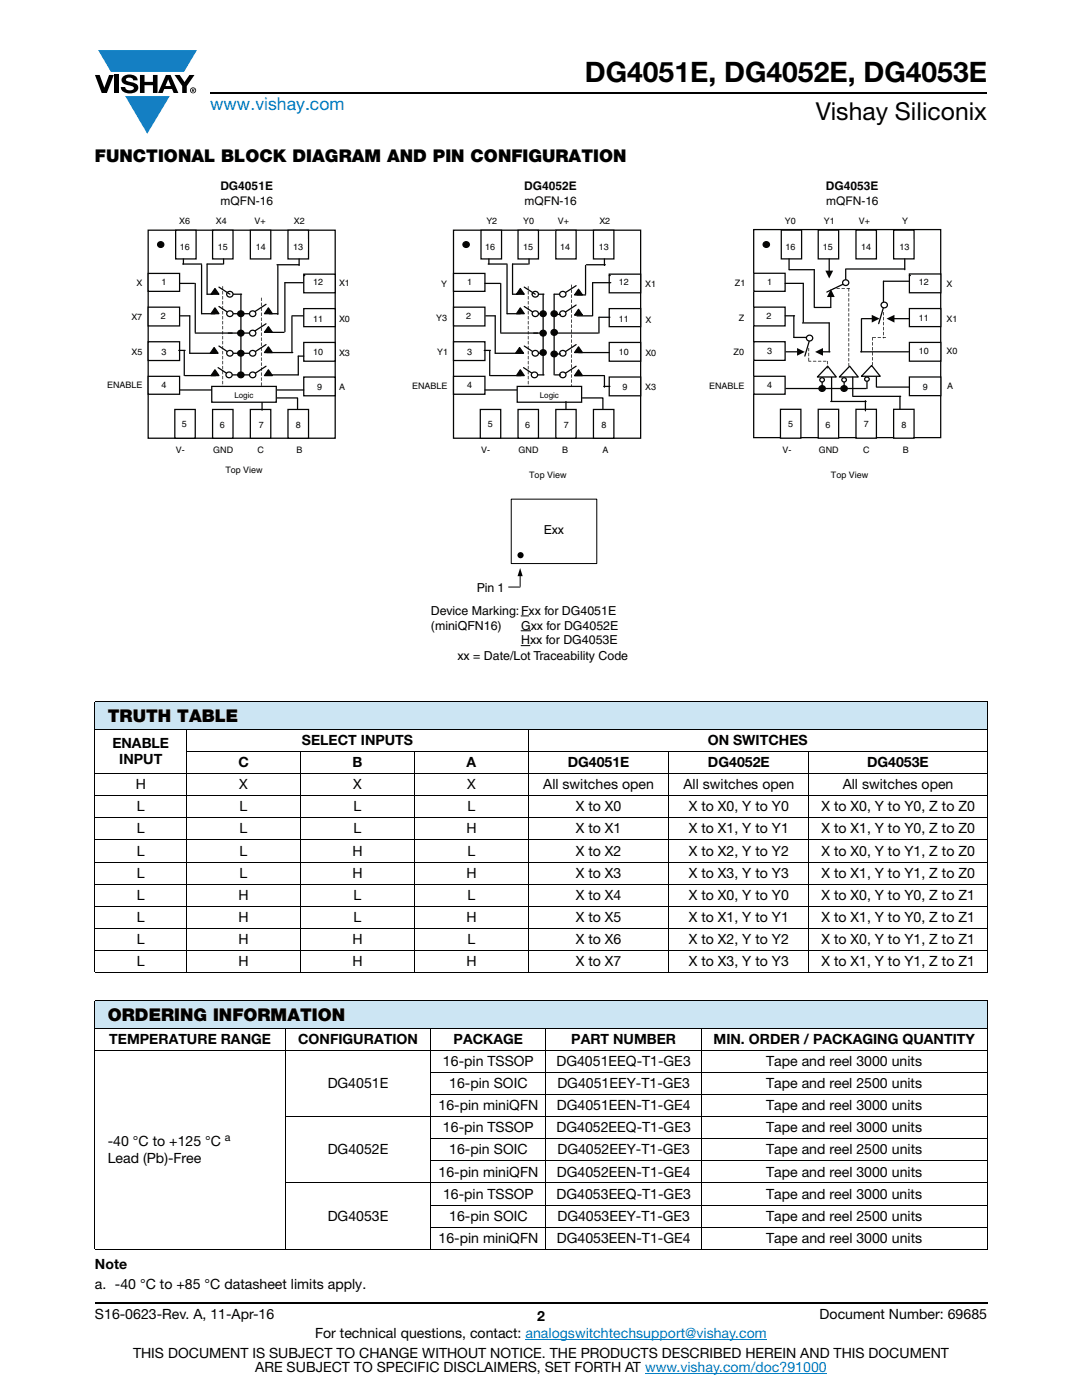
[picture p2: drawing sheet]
<svg xmlns="http://www.w3.org/2000/svg" width="216mm" height="279mm" viewBox="0 0 216 279" stroke-linecap="round" stroke-linejoin="round" font-family="sans-serif">
<defs><g id="words">
<text font-size="5.6" x="116.7" y="16.4">DG4051E, DG4052E, DG4053E</text>
<text font-size="4.9" x="162.8" y="24">Vishay Siliconix</text>
<text font-size="3.5" fill="#007ec4" x="42" y="21.9">www.vishay.com</text>
<g font-size="3.5">
<text x="18.9" y="32.3">FUNCTIONAL BLOCK DIAGRAM AND PIN CONFIGURATION</text>
<text x="21.5" y="144.2">TRUTH TABLE</text>
<text x="21.5" y="203.9">ORDERING INFORMATION</text>
</g>
<g font-size="2.8">
<text x="22.4" y="149.3">ENABLE</text>
<text x="60.2" y="148.7">SELECT INPUTS</text>
<text x="141.2" y="148.7">ON SWITCHES</text>
<text x="23.8" y="152.5">INPUT</text>
<text x="47.6" y="153.1">C</text>
<text x="70.4" y="153.1">B</text>
<text x="93.1" y="153.1">A</text>
<text x="113.3" y="153.1">DG4051E</text>
<text x="141.3" y="153.1">DG4052E</text>
<text x="173" y="153.1">DG4053E</text>
<text x="27.1" y="157.5">H</text>
<text x="27.3" y="161.9">L</text>
<text x="47.7" y="157.5">X</text>
<text x="47.8" y="161.9">L</text>
<text x="70.5" y="157.5">X</text>
<text x="70.5" y="161.9">L</text>
<text x="93.2" y="157.5">X</text>
<text x="93.3" y="161.9">L</text>
<text x="108.4" y="157.5">All switches open</text>
<text x="114.9" y="161.9">X to X0</text>
<text x="136.4" y="157.5">All switches open</text>
<text x="137.4" y="161.9">X to X0, Y to Y0</text>
<text x="163.9" y="161.9">X to X0, Y to Y0, Z to Z0</text>
<text x="168.2" y="157.5">All switches open</text>
<text x="27.3" y="166.3">L</text>
<text x="47.8" y="166.3">L</text>
<text x="70.5" y="166.3">L</text>
<text x="93.1" y="166.3">H</text>
<text x="114.9" y="166.3">X to X1</text>
<text x="137.4" y="166.3">X to X1, Y to Y1</text>
<text x="163.9" y="166.3">X to X1, Y to Y0, Z to Z0</text>
<text x="27.3" y="170.8">L</text>
<text x="47.8" y="170.8">L</text>
<text x="70.3" y="170.8">H</text>
<text x="93.3" y="170.8">L</text>
<text x="114.9" y="170.8">X to X2</text>
<text x="137.4" y="170.8">X to X2, Y to Y2</text>
<text x="163.9" y="170.8">X to X0, Y to Y1, Z to Z0</text>
<text x="27.3" y="175.2">L</text>
<text x="27.3" y="179.6">L</text>
<text x="47.6" y="179.6">H</text>
<text x="47.8" y="175.2">L</text>
<text x="70.3" y="175.2">H</text>
<text x="70.5" y="179.6">L</text>
<text x="93.1" y="175.2">H</text>
<text x="93.3" y="179.6">L</text>
<text x="114.9" y="175.2">X to X3</text>
<text x="114.9" y="179.6">X to X4</text>
<text x="137.4" y="175.2">X to X3, Y to Y3</text>
<text x="137.4" y="179.6">X to X0, Y to Y0</text>
<text x="163.9" y="175.2">X to X1, Y to Y1, Z to Z0</text>
<text x="163.9" y="179.6">X to X0, Y to Y0, Z to Z1</text>
<text x="27.3" y="184">L</text>
<text x="47.6" y="184">H</text>
<text x="70.5" y="184">L</text>
<text x="93.1" y="184">H</text>
<text x="114.9" y="184">X to X5</text>
<text x="137.4" y="184">X to X1, Y to Y1</text>
<text x="163.9" y="184">X to X1, Y to Y0, Z to Z1</text>
<text x="27.3" y="188.4">L</text>
<text x="47.6" y="188.4">H</text>
<text x="70.3" y="188.4">H</text>
<text x="93.3" y="188.4">L</text>
<text x="114.9" y="188.4">X to X6</text>
<text x="137.4" y="188.4">X to X2, Y to Y2</text>
<text x="163.9" y="188.4">X to X0, Y to Y1, Z to Z1</text>
<text x="27.3" y="192.8">L</text>
<text x="47.6" y="192.8">H</text>
<text x="70.3" y="192.8">H</text>
<text x="93.1" y="192.8">H</text>
<text x="114.9" y="192.8">X to X7</text>
<text x="137.4" y="192.8">X to X3, Y to Y3</text>
<text x="163.9" y="192.8">X to X1, Y to Y1, Z to Z1</text>
<text x="21.8" y="208.3">TEMPERATURE RANGE</text>
<text x="59.5" y="208.3">CONFIGURATION</text>
<text x="90.5" y="208.3">PACKAGE</text>
<text x="114" y="208.3">PART NUMBER</text>
<text x="142.4" y="208.3">MIN. ORDER / PACKAGING QUANTITY</text>
<text x="88.4" y="212.8">16-pin TSSOP</text>
<text x="111" y="212.8">DG4051EEQ-T1-GE3</text>
<text x="152.9" y="212.8">Tape and reel 3000 units</text>
<text x="65.4" y="217.2">DG4051E</text>
<text x="87.5" y="221.6">16-pin miniQFN</text>
<text x="89.6" y="217.2">16-pin SOIC</text>
<text x="111.1" y="221.6">DG4051EEN-T1-GE4</text>
<text x="111.2" y="217.2">DG4051EEY-T1-GE3</text>
<text x="152.9" y="221.6">Tape and reel 3000 units</text>
<text x="152.9" y="217.2">Tape and reel 2500 units</text>
<text x="88.4" y="226">16-pin TSSOP</text>
<text x="111" y="226">DG4052EEQ-T1-GE3</text>
<text x="152.9" y="226">Tape and reel 3000 units</text>
<text x="21.5" y="232.2">Lead (Pb)-Free</text>
<text x="21.5" y="228.6">-40 °C to +125 °C</text>
<text x="65.4" y="230.4">DG4052E</text>
<text x="89.6" y="230.4">16-pin SOIC</text>
<text x="111.2" y="230.4">DG4052EEY-T1-GE3</text>
<text x="152.9" y="230.4">Tape and reel 2500 units</text>
<text x="87.5" y="234.8">16-pin miniQFN</text>
<text x="88.4" y="239.2">16-pin TSSOP</text>
<text x="111" y="239.2">DG4053EEQ-T1-GE3</text>
<text x="111.1" y="234.8">DG4052EEN-T1-GE4</text>
<text x="152.9" y="234.8">Tape and reel 3000 units</text>
<text x="152.9" y="239.2">Tape and reel 3000 units</text>
<text x="65.4" y="243.6">DG4053E</text>
<text x="89.6" y="243.6">16-pin SOIC</text>
<text x="111.2" y="243.6">DG4053EEY-T1-GE3</text>
<text x="152.9" y="243.6">Tape and reel 2500 units</text>
<text x="87.5" y="248">16-pin miniQFN</text>
<text x="111.1" y="248">DG4053EEN-T1-GE4</text>
<text x="152.9" y="248">Tape and reel 3000 units</text>
<text x="18.9" y="253.3">Note</text>
<text x="18.9" y="257.2">a. -40 °C to +85 °C datasheet limits apply.</text>
<text x="18.9" y="263.3">S16-0623-Rev. A, 11-Apr-16</text>
<text x="107.2" y="263.6">2</text>
<text x="163.6" y="263.3">Document Number: 69685</text>
<text x="62.9" y="267.1">For technical questions, contact: analogswitchtechsupport@vishay.com</text>
<text x="26.5" y="271">THIS DOCUMENT IS SUBJECT TO CHANGE WITHOUT NOTICE. THE PRODUCTS DESCRIBED HEREIN AND THIS DOCUMENT</text>
<text x="50.9" y="273.8">ARE SUBJECT TO SPECIFIC DISCLAIMERS, SET FORTH AT www.vishay.com/doc?91000</text>
</g>
<g font-size="2.5">
<text x="108.5" y="106.6">Exx</text>
<text x="95.1" y="118.1">Pin 1</text>
<text x="86" y="122.7">Device Marking: Fxx for DG4051E</text>
<text x="86" y="125.6">(miniQFN16)</text>
<text x="104" y="125.6">Gxx for DG4052E</text>
<text x="91.3" y="131.7">xx = Date/Lot Traceability Code</text>
<text x="104" y="128.6">Hxx for DG4053E</text>
</g>
<g font-size="2.4" fill="#050504">
<text x="44" y="38">DG4051E</text>
<text x="44" y="40.9">mQFN-16</text>
<text x="104.6" y="38">DG4052E</text>
<text x="104.6" y="40.9">mQFN-16</text>
<text x="164.8" y="38">DG4053E</text>
<text x="164.8" y="40.9">mQFN-16</text>
</g>
<text font-size="2.1" x="44.9" y="227.8">a</text>
<g font-size="1.8" fill="#050504">
<text x="35.8" y="44.7">X6</text>
<text x="43.1" y="44.7">X4</text>
<text x="50.8" y="44.7">V+</text>
<text x="58.7" y="44.7">X2</text>
<text x="97.1" y="44.7">Y2</text>
<text x="104.4" y="44.7">Y0</text>
<text x="111.3" y="44.7">V+</text>
<text x="119.6" y="44.7">X2</text>
<text x="156.6" y="44.7">Y0</text>
<text x="164.4" y="44.7">Y1</text>
<text x="171.3" y="44.7">V+</text>
<text x="180" y="44.7">Y</text>
<text x="35.9" y="49.9">16</text>
<text x="43.5" y="49.9">15</text>
<text x="51" y="49.9">14</text>
<text x="58.5" y="49.9">13</text>
<text x="96.8" y="49.9">16</text>
<text x="104.4" y="49.9">15</text>
<text x="111.8" y="49.9">14</text>
<text x="119.5" y="49.9">13</text>
<text x="156.7" y="49.9">16</text>
<text x="164.2" y="49.8">15</text>
<text x="171.8" y="49.9">14</text>
<text x="179.5" y="49.9">13</text>
<text x="27.2" y="57">X</text>
<text x="32.2" y="56.8">1</text>
<text x="62.5" y="57">12</text>
<text x="67.7" y="57.1">X1</text>
<text x="88.1" y="57.2">Y</text>
<text x="93.2" y="56.8">1</text>
<text x="123.5" y="57">12</text>
<text x="128.7" y="57.2">X1</text>
<text x="146.6" y="57">Z1</text>
<text x="153.1" y="56.8">1</text>
<text x="183.4" y="57">12</text>
<text x="188.8" y="57.3">X</text>
<text x="26.2" y="63.8">X7</text>
<text x="32.1" y="63.7">2</text>
<text x="62.5" y="64.2">11</text>
<text x="67.6" y="64.3">X0</text>
<text x="87.1" y="64.1">Y3</text>
<text x="93" y="63.7">2</text>
<text x="123.5" y="64.2">11</text>
<text x="128.8" y="64.5">X</text>
<text x="147.4" y="64.1">Z</text>
<text x="152.9" y="63.7">2</text>
<text x="183.4" y="64.2">11</text>
<text x="188.9" y="64.2">X1</text>
<text x="26.2" y="70.8">X5</text>
<text x="32.2" y="70.8">3</text>
<text x="62.5" y="70.8">10</text>
<text x="67.6" y="71">X3</text>
<text x="87.2" y="70.8">Y1</text>
<text x="93.2" y="70.8">3</text>
<text x="123.5" y="70.8">10</text>
<text x="128.8" y="71">X0</text>
<text x="146.4" y="70.8">Z0</text>
<text x="153.1" y="70.7">3</text>
<text x="183.4" y="70.7">10</text>
<text x="188.9" y="70.7">X0</text>
<text x="21.4" y="77.4">ENABLE</text>
<text x="32.2" y="77.4">4</text>
<text x="63.3" y="77.9">9</text>
<text x="67.7" y="77.9">A</text>
<text x="82.2" y="77.6">ENABLE</text>
<text x="93.2" y="77.4">4</text>
<text x="124.2" y="77.9">9</text>
<text x="128.7" y="77.9">X3</text>
<text x="141.5" y="77.6">ENABLE</text>
<text x="153.1" y="77.4">4</text>
<text x="184.2" y="77.9">9</text>
<text x="189" y="77.7">A</text>
<text x="36.3" y="85.2">5</text>
<text x="43.9" y="85.3">6</text>
<text x="50.9" y="85.3">77</text>
<text x="58.9" y="85.5">8</text>
<text x="97.3" y="85.3">5</text>
<text x="104.8" y="85.3">6</text>
<text x="112.5" y="85.3">7</text>
<text x="119.8" y="85.5">8</text>
<text x="157.3" y="85.3">5</text>
<text x="164.7" y="85.3">6</text>
<text x="171.8" y="85.3">77</text>
<text x="179.7" y="85.5">8</text>
<text x="35.1" y="90.4">V-</text>
<text x="42.6" y="90.4">GND</text>
<text x="45" y="94.4">Top View</text>
<text x="51.4" y="90.4">C</text>
<text x="59.1" y="90.4">B</text>
<text x="96" y="90.4">V-</text>
<text x="103.5" y="90.4">GND</text>
<text x="105.6" y="95.4">Top View</text>
<text x="112.2" y="90.4">B</text>
<text x="120.2" y="90.4">A</text>
<text x="156.2" y="90.4">V-</text>
<text x="163.4" y="90.4">GND</text>
<text x="165.8" y="95.4">Top View</text>
<text x="172.2" y="90.3">C</text>
<text x="180.1" y="90.4">B</text>
</g>
<g font-size="1.6" fill="#050504">
<text x="46.8" y="79.3">Logic</text>
<text x="107.7" y="79.3">Logic</text>
</g>
</g></defs>
<g fill="#147fc3">
<path d="M19.6 10h19.7l-2.6 4.3h-1.1h-13.5z"/>
<path d="M25 19.2h8.9l-4.5 7.5z"/>
</g>
<g fill="#000">
<path d="M18.9 15h1l.9 2.5 1-2.5h.9l-1.4 3.6h-1zM22.9 15h.9v3.6h-.9zM24.6 15.3a2.1 2.1 0 0 1 2.8 .3l.1 .4h-.9a.79 .79 0 0 0-.7-.5 .79 .79 0 0 0-.8 .4l.3 .3 1 .2a1.08 1.08 0 0 1 1.2 1 1.08 1.08 0 0 1-1.1 1.2 1.73 1.73 0 0 1-2.4-1.2h.9a.96 .96 0 0 0 .8 .6 .96 .96 0 0 0 .9-.4 1.31 1.31 0 0 0-1.2-.6 1.03 1.03 0 0 1-1.1-.6 1.03 1.03 0 0 1 .2-1.1zM27.9 15h.9v1.3h1.7v-1.3h.9v3.6h-.9v-1.6h-1.7v1.6h-.9zM34.8 15h1.1l.9 1.4 1-1.4h1l-1.5 2.2v1.4h-.9v-1.4z"/>
<path d="M33.6 15.9l.5 1.3h-1.1zM33.1 15l-1.6 3.6h1l.3-.8h1.5l.3 .8h1l-1.6-3.6z"/>
<path d="M38.4 17.8h.2v.2h-.2zM38.3 17.7v.7h.1v-.3l.4 .3-.2-.3 .2-.2-.1-.2z"/>
<path d="M38.1 18a.46 .46 0 0 1 .9 0 .46 .46 0 0 1-.9 0zM37.9 18a.6 .6 0 0 0 1.2 0 .6 .6 0 0 0-1.2 0z"/>
</g>
<path d="M42 18.6h155M18.9 260h178.1" fill="none" stroke="#000" stroke-width=".36"/>
<path d="M104.9 267.3h48.1M128.7 274h36.3" fill="none" stroke="#007ec4" stroke-width=".2"/>
<g fill="#cce5f3">
<path d="M18.9 140.1h178.1v5.5h-178.1z"/>
<path d="M18.9 199.7h178.1v5.5h-178.1z"/>
</g>
<g fill="none" stroke="#000" stroke-width=".2">
<path d="M18.9 140.1h178.1M18.9 145.6h178.1M18.9 154.4h178.1M18.9 158.8h178.1M18.9 140.2v53.8M37.1 150h159.9M37.2 145.5v48.7M60 149.9v44.3M82.7 149.9v44.3M105.5 145.5v48.7M133.4 149.9v44.3M161.4 149.9v44.3"/>
<path d="M197 140.2v53.8M18.9 163.2h178.1M18.9 167.6h178.1M18.9 172h178.1M18.9 176.4h178.1M18.9 180.8h178.1M18.9 185.3h178.1M18.9 189.7h178.1M18.9 194.1h178.1M18.9 199.7h178.1M18.9 199.8v49.4M197 199.8v49.4"/>
<path d="M18.9 205.2h178.1M18.9 209.6h178.1M56.9 205.1v44.3M85.9 214.1h111.1M85.9 218.5h111.1M86 205.1v44.3M108.9 205.1v44.3M140 205.1v44.3M56.9 222.9h140.1M56.9 236.1h140.1M85.9 227.3h111.1M85.9 231.7h111.1"/>
<path d="M18.9 249.3h178.1M85.9 240.5h111.1M85.9 244.9h111.1"/>
</g>
<path d="M21.4 35.9h169.7v99.4h-169.7z" fill="#fff"/>
<path d="M102 99.6h17.1v12.9h-17.1zM104 122.9h1.5zM104 125.9h1.9zM104 128.8h1.8z" fill="none" stroke="#000" stroke-width=".2"/>
<circle cx="103.9" cy="110.8" r=".62" fill="#000"/>
<path d="M101.4 117.2h2.4z" fill="#fff"/>
<path d="M101.4 117.2h2.4" fill="none" stroke="#000" stroke-width=".2"/>
<path d="M29.6 45.9h37.3v41.6h-37.3z" fill="#fff"/>
<path d="M29.6 45.9h37.3v41.6h-37.3z" fill="none" stroke="#050504" stroke-width=".25"/>
<path d="M60.6 54.7h6.3v3.7h-6.3z" fill="#fff"/>
<path d="M60.6 54.7h6.3v3.7h-6.3z" fill="none" stroke="#050504" stroke-width=".25"/>
<path d="M60.6 61.6h6.3v3.6h-6.3z" fill="#fff"/>
<path d="M60.6 61.6h6.3v3.6h-6.3z" fill="none" stroke="#050504" stroke-width=".25"/>
<path d="M60.6 68.3h6.3v3.8h-6.3z" fill="#fff"/>
<path d="M60.6 68.3h6.3v3.8h-6.3z" fill="none" stroke="#050504" stroke-width=".25"/>
<path d="M60.6 75.2h6.3v3.8h-6.3z" fill="#fff"/>
<path d="M60.6 75.2h6.3v3.8h-6.3z" fill="none" stroke="#050504" stroke-width=".25"/>
<path d="M29.6 54.6h6.2v3.5h-6.2z" fill="#fff"/>
<path d="M29.6 54.6h6.2v3.5h-6.2z" fill="none" stroke="#050504" stroke-width=".25"/>
<path d="M29.6 61.3h6.2v3.7h-6.2z" fill="#fff"/>
<path d="M29.6 61.3h6.2v3.7h-6.2z" fill="none" stroke="#050504" stroke-width=".25"/>
<path d="M29.6 68.2h6.2v3.7h-6.2z" fill="#fff"/>
<path d="M29.6 68.2h6.2v3.7h-6.2z" fill="none" stroke="#050504" stroke-width=".25"/>
<path d="M29.6 75.1h6.2v3.6h-6.2z" fill="#fff"/>
<path d="M29.6 75.1h6.2v3.6h-6.2z" fill="none" stroke="#050504" stroke-width=".25"/>
<path d="M31.9 55.3h1.7v1.9h-1.7z" fill="#fff"/>
<path d="M31.9 55.3h1.7v1.9h-1.7z" fill="none" stroke="#fff" stroke-width=".25"/>
<path d="M31.9 69.2h1.7v1.9h-1.7z" fill="#fff"/>
<path d="M31.9 69.2h1.7v1.9h-1.7z" fill="none" stroke="#fff" stroke-width=".25"/>
<path d="M31.9 75.5h1.7v1.9h-1.7z" fill="#fff"/>
<path d="M31.9 75.5h1.7v1.9h-1.7z" fill="none" stroke="#fff" stroke-width=".25"/>
<path d="M50.6 83.4h1.7v1.9h-1.7z" fill="#fff"/>
<path d="M50.6 83.4h1.7v1.9h-1.7z" fill="none" stroke="#fff" stroke-width=".25"/>
<path d="M58.6 83.6h1.7v1.8h-1.7z" fill="#fff"/>
<path d="M58.6 83.6h1.7v1.8h-1.7z" fill="none" stroke="#fff" stroke-width=".25"/>
<path d="M63 76h1.7v1.8h-1.7z" fill="#fff"/>
<path d="M63 76h1.7v1.8h-1.7z" fill="none" stroke="#fff" stroke-width=".25"/>
<path d="M62.2 69.2h3.1v2h-3.1z" fill="#fff"/>
<path d="M62.2 69.2h3.1v2h-3.1z" fill="none" stroke="#fff" stroke-width=".25"/>
<path d="M62.2 62.6h3.1v2h-3.1z" fill="#fff"/>
<path d="M62.2 62.6h3.1v2h-3.1z" fill="none" stroke="#fff" stroke-width=".25"/>
<path d="M62.2 55.4h3.1v2h-3.1z" fill="#fff"/>
<path d="M62.2 55.4h3.1v2h-3.1z" fill="none" stroke="#fff" stroke-width=".25"/>
<path d="M34.9 81.7h4.1v5.8h-4.1z" fill="#fff"/>
<path d="M34.9 81.7h4.1v5.8h-4.1z" fill="none" stroke="#050504" stroke-width=".25"/>
<path d="M36 83.3h1.7v1.9h-1.7z" fill="#fff"/>
<path d="M36 83.3h1.7v1.9h-1.7z" fill="none" stroke="#fff" stroke-width=".25"/>
<path d="M57.5 81.7h4.1v5.8h-4.1z" fill="#fff"/>
<path d="M57.5 81.7h4.1v5.8h-4.1z" fill="none" stroke="#050504" stroke-width=".25"/>
<path d="M58.7 83.4h1.8v1.9h-1.8z" fill="#fff"/>
<path d="M58.7 83.4h1.8v1.9h-1.8z" fill="none" stroke="#fff" stroke-width=".25"/>
<path d="M50 81.7h4v5.8h-4z" fill="#fff"/>
<path d="M50 81.7h4v5.8h-4z" fill="none" stroke="#050504" stroke-width=".25"/>
<path d="M51.1 83.7h1.7v1.9h-1.7z" fill="#fff"/>
<path d="M51.1 83.7h1.7v1.9h-1.7z" fill="none" stroke="#fff" stroke-width=".25"/>
<path d="M42.4 81.7h4.1v5.8h-4.1z" fill="#fff"/>
<path d="M42.4 81.7h4.1v5.8h-4.1z" fill="none" stroke="#050504" stroke-width=".25"/>
<path d="M43.5 83.4h1.7v1.9h-1.7z" fill="#fff"/>
<path d="M43.5 83.4h1.7v1.9h-1.7z" fill="none" stroke="#fff" stroke-width=".25"/>
<path d="M35 45.9h4.1v5.8h-4.1z" fill="#fff"/>
<path d="M35 45.9h4.1v5.8h-4.1z" fill="none" stroke="#050504" stroke-width=".25"/>
<path d="M57.5 45.9h4.1v5.8h-4.1z" fill="#fff"/>
<path d="M57.5 45.9h4.1v5.8h-4.1z" fill="none" stroke="#050504" stroke-width=".25"/>
<path d="M58.1 47.8h3.1v2h-3.1z" fill="#fff"/>
<path d="M58.1 47.8h3.1v2h-3.1z" fill="none" stroke="#fff" stroke-width=".25"/>
<path d="M50 45.9h4v5.8h-4z" fill="#fff"/>
<path d="M50 45.9h4v5.8h-4z" fill="none" stroke="#050504" stroke-width=".25"/>
<path d="M42.4 45.9h4.1v5.8h-4.1z" fill="#fff"/>
<path d="M42.4 45.9h4.1v5.8h-4.1z" fill="none" stroke="#050504" stroke-width=".25"/>
<circle cx="32" cy="48.8" r=".6" fill="#050504"/>
<g fill="none" stroke="#050504" stroke-width=".25">
<path d="M35.8 56.6h3M36.6 51.7v1M44.6 51.7v1M45.2 58.7h3M48.1 58.7v16.1M55.3 52.8h4.4M59.7 51.7v1.3M60.6 55h.1M35.7 69.9h1.2M35.8 77.8h6.6M36 63h1.9M36.8 70.1v4.9"/>
<path d="M39 66.5h7.3M53.1 73.1l-2.7 1.7h-4.7l-2.2-1.4M55.3 79.4h4.1v2.2M58.3 63h2.2"/>
<circle cx="32" cy="48.8" r=".6"/>
</g>
<circle cx="50.4" cy="74.8" r=".61" fill="#fff"/>
<g fill="none" stroke="#050504" stroke-width=".25">
<path d="M56.8 56.4h3.7M36.9 75h6.1M52.3 79.3v2.6M54.8 77.8h5.8M59.5 71.1h1.1"/>
<circle cx="50.4" cy="74.8" r=".61"/>
</g>
<g fill="#050504">
<path d="M44.4 57.1l.1 .1v.6z"/>
<path d="M44.4 58.1h.1l-.1 .7z"/>
<path d="M44.4 59.1h.1l-.1 .7z"/>
<path d="M44.4 60.1h.1l-.1 .7z"/>
<path d="M44.4 61.1h.1l-.1 .7z"/>
<path d="M44.4 62.1h.1l-.1 .7z"/>
<path d="M44.4 63.1h.1l-.1 .7z"/>
<path d="M44.4 64.1v.7z"/>
<path d="M44.4 65.1h.1l-.1 .7z"/>
<path d="M44.4 66.1h.1l-.1 .7z"/>
<path d="M44.4 67v.8z"/>
<path d="M44.4 68v.7z"/>
<path d="M44.4 69.1h.1l-.1 .6z"/>
<path d="M44.4 70v.7z"/>
<path d="M44.4 71v.7z"/>
<path d="M44.4 72.1l.1-.1-.1 .7z"/>
<path d="M44.4 73.1l.1-.1-.1 .7z"/>
<path d="M44.4 74v.7z"/>
<path d="M44.4 75v.7z"/>
<path d="M44.4 76.1l.1-.1-.1 .7z"/>
<path d="M44.4 77h.1l-.1 .5z"/>
<path d="M52.1 59.4l.1 .1v.6z"/>
<path d="M52.1 60.4v.7z"/>
<path d="M52.1 61.4h.1l-.1 .7z"/>
<path d="M52.1 62.4h.1v.7z"/>
<path d="M52.1 63.4l.1 .7z"/>
<path d="M52.1 64.4h.1l-.1 .7z"/>
<path d="M52.1 65.4l.1 .7z"/>
<path d="M52.1 66.4h.1v.7z"/>
<path d="M52.1 67.4h.1v.7z"/>
<path d="M52.1 68.4h.1l-.1 .7z"/>
<path d="M52.1 69.3l.1 .8z"/>
<path d="M52.1 70.4h.1v.7z"/>
<path d="M52.1 71.4h.1v.6z"/>
<path d="M52.1 72.3l.1 .7z"/>
<path d="M52.1 73.3l.1 .7z"/>
<path d="M52.1 74.3l.1 .7z"/>
<path d="M52.1 75.4l.1-.1v.7z"/>
<path d="M52.1 76.3h.1v.7z"/>
</g>
<circle cx="48" cy="62.6" r=".61" fill="#050504"/>
<circle cx="48" cy="62.6" r=".61" fill="none" stroke="#050504" stroke-width=".25"/>
<circle cx="48" cy="66.5" r=".61" fill="#050504"/>
<circle cx="48" cy="66.5" r=".61" fill="none" stroke="#050504" stroke-width=".25"/>
<circle cx="48" cy="70.5" r=".61" fill="#050504"/>
<circle cx="48" cy="70.5" r=".61" fill="none" stroke="#050504" stroke-width=".25"/>
<circle cx="48" cy="74.8" r=".61" fill="#050504"/>
<g fill="none" stroke="#050504" stroke-width=".25">
<path d="M53.7 74.8h5.8"/>
<circle cx="48" cy="74.8" r=".61"/>
</g>
<circle cx="45.8" cy="58.7" r=".61" fill="#fff"/>
<g fill="none" stroke="#050504" stroke-width=".25">
<path d="M43.7 57.3l2.2 1.4M44.4 52.7h-3.1v6h1.1M55.4 53v9.8M56.8 56.4v9.8M37.9 63v7.5h5.1M40.2 62.6h2.7M43.7 61.2l2.2 1.4M43.7 69.1l2.2 1.4M45.5 66.5h4.8M45.7 62.6h4.7M53.1 60.7l-2.7 1.8M53.1 64.6l-2.7 1.7"/>
<path d="M53.1 68.8l-2.7 1.7h-4.7M53.2 70.4h5.2M53.7 62.6h1.7M53.7 66.3h3M58.3 63.2v7.2M59.5 71.1v3.7"/>
<circle cx="45.8" cy="58.7" r=".61"/>
</g>
<circle cx="45.7" cy="74.8" r=".6" fill="#fff"/>
<g fill="none" stroke="#050504" stroke-width=".25">
<path d="M36.5 52.7h3.7M39 56.6v9.7M40.2 52.8v9.8"/>
<circle cx="45.7" cy="74.8" r=".6"/>
</g>
<circle cx="45.8" cy="62.6" r=".61" fill="#fff"/>
<circle cx="45.8" cy="62.6" r=".61" fill="none" stroke="#050504" stroke-width=".25"/>
<circle cx="45.8" cy="70.5" r=".61" fill="#fff"/>
<circle cx="45.8" cy="70.5" r=".61" fill="none" stroke="#050504" stroke-width=".25"/>
<circle cx="50.4" cy="62.6" r=".61" fill="#fff"/>
<circle cx="50.4" cy="62.6" r=".61" fill="none" stroke="#050504" stroke-width=".25"/>
<circle cx="50.4" cy="66.5" r=".61" fill="#fff"/>
<circle cx="50.4" cy="66.5" r=".61" fill="none" stroke="#050504" stroke-width=".25"/>
<circle cx="50.4" cy="70.5" r=".61" fill="#fff"/>
<circle cx="50.4" cy="70.5" r=".61" fill="none" stroke="#050504" stroke-width=".25"/>
<path d="M42.3 77.1h12.8v3.2h-12.8z" fill="#fff"/>
<path d="M42.3 77.1h12.8v3.2h-12.8z" fill="none" stroke="#050504" stroke-width=".25"/>
<path d="M42.9 73.8l.8 1.2h-1.6z" fill="#050504"/>
<path d="M42.9 73.8l.8 1.2h-1.6z" fill="none" stroke="#050504" stroke-width=".25"/>
<path d="M42.7 69.4l.8 1.1h-1.6z" fill="#050504"/>
<path d="M42.7 69.4l.8 1.1h-1.6z" fill="none" stroke="#050504" stroke-width=".25"/>
<path d="M42.9 61.4l.8 1.2h-1.6z" fill="#050504"/>
<path d="M42.9 61.4l.8 1.2h-1.6z" fill="none" stroke="#050504" stroke-width=".25"/>
<path d="M42.9 57.6l.8 1.1h-1.6z" fill="#050504"/>
<path d="M42.9 57.6l.8 1.1h-1.6z" fill="none" stroke="#050504" stroke-width=".25"/>
<path d="M53.6 73.8l.7 1.2h-1.5z" fill="#050504"/>
<path d="M53.6 73.8l.7 1.2h-1.5z" fill="none" stroke="#050504" stroke-width=".25"/>
<path d="M53.6 69.2l.7 1.2h-1.5z" fill="#050504"/>
<path d="M53.6 69.2l.7 1.2h-1.5z" fill="none" stroke="#050504" stroke-width=".25"/>
<path d="M53.6 65.2l.7 1.1h-1.5z" fill="#050504"/>
<path d="M53.6 65.2l.7 1.1h-1.5z" fill="none" stroke="#050504" stroke-width=".25"/>
<path d="M53.6 61.4l.7 1.2h-1.5z" fill="#050504"/>
<path d="M53.6 61.4l.7 1.2h-1.5z" fill="none" stroke="#050504" stroke-width=".25"/>
<path d="M90.5 45.9h37.3v41.6h-37.3z" fill="#fff"/>
<path d="M90.5 45.9h37.3v41.6h-37.3z" fill="none" stroke="#050504" stroke-width=".25"/>
<path d="M121.6 54.7h6.2v3.7h-6.2z" fill="#fff"/>
<path d="M121.6 54.7h6.2v3.7h-6.2z" fill="none" stroke="#050504" stroke-width=".25"/>
<path d="M121.6 61.6h6.2v3.6h-6.2z" fill="#fff"/>
<path d="M121.6 61.6h6.2v3.6h-6.2z" fill="none" stroke="#050504" stroke-width=".25"/>
<path d="M121.6 68.3h6.2v3.8h-6.2z" fill="#fff"/>
<path d="M121.6 68.3h6.2v3.8h-6.2z" fill="none" stroke="#050504" stroke-width=".25"/>
<path d="M121.6 75.2h6.2v3.8h-6.2z" fill="#fff"/>
<path d="M121.6 75.2h6.2v3.8h-6.2z" fill="none" stroke="#050504" stroke-width=".25"/>
<path d="M90.5 54.6h6.3v3.5h-6.3z" fill="#fff"/>
<path d="M90.5 54.6h6.3v3.5h-6.3z" fill="none" stroke="#050504" stroke-width=".25"/>
<path d="M90.5 61.3h6.3v3.7h-6.3z" fill="#fff"/>
<path d="M90.5 61.3h6.3v3.7h-6.3z" fill="none" stroke="#050504" stroke-width=".25"/>
<path d="M90.5 68.2h6.3v3.7h-6.3z" fill="#fff"/>
<path d="M90.5 68.2h6.3v3.7h-6.3z" fill="none" stroke="#050504" stroke-width=".25"/>
<path d="M90.5 75.1h6.3v3.6h-6.3z" fill="#fff"/>
<path d="M90.5 75.1h6.3v3.6h-6.3z" fill="none" stroke="#050504" stroke-width=".25"/>
<path d="M92.9 55.3h1.7v1.9h-1.7z" fill="#fff"/>
<path d="M92.9 55.3h1.7v1.9h-1.7z" fill="none" stroke="#fff" stroke-width=".25"/>
<path d="M92.7 62.2h1.7v1.8h-1.7z" fill="#fff"/>
<path d="M92.7 62.2h1.7v1.8h-1.7z" fill="none" stroke="#fff" stroke-width=".25"/>
<path d="M92.9 69.2h1.7v1.9h-1.7z" fill="#fff"/>
<path d="M92.9 69.2h1.7v1.9h-1.7z" fill="none" stroke="#fff" stroke-width=".25"/>
<path d="M92.9 75.5h1.7v1.9h-1.7z" fill="#fff"/>
<path d="M92.9 75.5h1.7v1.9h-1.7z" fill="none" stroke="#fff" stroke-width=".25"/>
<path d="M119.5 83.6h1.8v1.8h-1.8z" fill="#fff"/>
<path d="M119.5 83.6h1.8v1.8h-1.8z" fill="none" stroke="#fff" stroke-width=".25"/>
<path d="M123.1 69.2h3.2v2h-3.2z" fill="#fff"/>
<path d="M123.1 69.2h3.2v2h-3.2z" fill="none" stroke="#fff" stroke-width=".25"/>
<path d="M123.1 62.6h3.2v2h-3.2z" fill="#fff"/>
<path d="M123.1 62.6h3.2v2h-3.2z" fill="none" stroke="#fff" stroke-width=".25"/>
<path d="M123.1 55.4h3.2v2h-3.2z" fill="#fff"/>
<path d="M123.1 55.4h3.2v2h-3.2z" fill="none" stroke="#fff" stroke-width=".25"/>
<path d="M95.8 81.7h4.1v5.8h-4.1z" fill="#fff"/>
<path d="M95.8 81.7h4.1v5.8h-4.1z" fill="none" stroke="#050504" stroke-width=".25"/>
<path d="M96.9 83.3h1.7v1.9h-1.7z" fill="#fff"/>
<path d="M96.9 83.3h1.7v1.9h-1.7z" fill="none" stroke="#fff" stroke-width=".25"/>
<path d="M118.4 81.7h4.1v5.8h-4.1z" fill="#fff"/>
<path d="M118.4 81.7h4.1v5.8h-4.1z" fill="none" stroke="#050504" stroke-width=".25"/>
<path d="M110.9 81.7h4.1v5.8h-4.1z" fill="#fff"/>
<path d="M110.9 81.7h4.1v5.8h-4.1z" fill="none" stroke="#050504" stroke-width=".25"/>
<path d="M103.4 81.7h4v5.8h-4z" fill="#fff"/>
<path d="M103.4 81.7h4v5.8h-4z" fill="none" stroke="#050504" stroke-width=".25"/>
<path d="M104.5 83.4h1.7v1.9h-1.7z" fill="#fff"/>
<path d="M104.5 83.4h1.7v1.9h-1.7z" fill="none" stroke="#fff" stroke-width=".25"/>
<path d="M96 45.9h4.1v5.8h-4.1z" fill="#fff"/>
<path d="M96 45.9h4.1v5.8h-4.1z" fill="none" stroke="#050504" stroke-width=".25"/>
<path d="M118.4 45.9h4.1v5.8h-4.1z" fill="#fff"/>
<path d="M118.4 45.9h4.1v5.8h-4.1z" fill="none" stroke="#050504" stroke-width=".25"/>
<path d="M110.9 45.9h4.1v5.8h-4.1z" fill="#fff"/>
<path d="M110.9 45.9h4.1v5.8h-4.1z" fill="none" stroke="#050504" stroke-width=".25"/>
<path d="M103.4 45.9h4v5.8h-4z" fill="#fff"/>
<path d="M103.4 45.9h4v5.8h-4z" fill="none" stroke="#050504" stroke-width=".25"/>
<path d="M111.4 47.8h3.1v2h-3.1z" fill="#fff"/>
<path d="M111.4 47.8h3.1v2h-3.1z" fill="none" stroke="#fff" stroke-width=".25"/>
<circle cx="93" cy="48.8" r=".61" fill="#050504"/>
<g fill="none" stroke="#050504" stroke-width=".25">
<path d="M96.8 56.6h3M97.6 51.7v1M105.6 51.7v1M106.2 58.7h2.3M108.4 58.7v16.1M117 52.8h3.8M120.6 51.7v1.3M121.6 55h.1M96.6 69.9h1.3M96.8 77.8h6.6M96.9 63h1.9M97.7 70.1v4.9"/>
<path d="M99.9 66.5h7.4M104.5 73.4l2.2 1.4h1.8M115 73.1l-2.7 1.7M116.2 79.4h4.1v2.2M119.5 63.3h2.2"/>
<circle cx="93" cy="48.8" r=".61"/>
</g>
<circle cx="112.3" cy="74.8" r=".61" fill="#fff"/>
<g fill="none" stroke="#050504" stroke-width=".25">
<path d="M110.6 58.7h1.1M118.3 56.4h3.6M97.9 75h6.1M110.4 66.5h8.9M120.5 77.1h1.2"/>
<circle cx="112.3" cy="74.8" r=".61"/>
</g>
<g fill="#050504">
<path d="M105.3 57.1l.2 .1-.1 .6z"/>
<path d="M105.3 58.1h.2l-.1 .7z"/>
<path d="M105.3 59.1h.2l-.1 .7z"/>
<path d="M105.3 60.1h.2l-.1 .7z"/>
<path d="M105.3 61.1h.2l-.1 .7z"/>
<path d="M105.3 62.1h.2l-.1 .7z"/>
<path d="M105.3 63.1h.2l-.1 .7z"/>
<path d="M105.3 64.1h.2l-.1 .7z"/>
<path d="M105.3 65.1h.2l-.1 .7z"/>
<path d="M105.3 66.1h.2l-.1 .7z"/>
<path d="M105.3 67.1h.2l-.1 .7z"/>
<path d="M105.3 68.1h.2l-.1 .6z"/>
<path d="M105.3 69.1h.2l-.1 .6z"/>
<path d="M105.3 70.1h.2l-.1 .6z"/>
<path d="M105.3 71.1l.2-.1-.1 .7z"/>
<path d="M105.3 72.1l.2-.1-.1 .7z"/>
<path d="M105.3 73.1l.2-.1-.1 .7z"/>
<path d="M105.3 74.1l.2-.1-.1 .7z"/>
<path d="M105.3 75.1l.2-.1-.1 .7z"/>
<path d="M105.3 76.1l.2-.1-.1 .7z"/>
<path d="M105.3 77h.2l-.1 .5z"/>
<path d="M114 56.8h.1v.7z"/>
<path d="M114 57.8h.1l-.1 .7z"/>
<path d="M114 58.8h.1l-.1 .7z"/>
<path d="M114 59.8h.1l-.1 .7z"/>
<path d="M114 60.8h.1l-.1 .7z"/>
<path d="M114 61.8h.1l-.1 .7z"/>
<path d="M114 62.8h.1l-.1 .7z"/>
<path d="M114 63.8h.1l-.1 .7z"/>
<path d="M114 64.8h.1l-.1 .7z"/>
<path d="M114 65.8h.1l-.1 .6z"/>
<path d="M114 66.8h.1l-.1 .6z"/>
<path d="M114 67.8h.1l-.1 .6z"/>
<path d="M114 68.8l.1-.1-.1 .7z"/>
<path d="M114 69.8l.1-.1-.1 .7z"/>
<path d="M114 70.7h.1l-.1 .7z"/>
<path d="M114 71.7h.1l-.1 .7z"/>
<path d="M114 72.8l.1-.1-.1 .7z"/>
<path d="M114 73.7h.1l-.1 .7z"/>
<path d="M114 74.7h.1l-.1 .7z"/>
<path d="M114 75.7h.1l-.1 .7z"/>
<path d="M114 76.7h.1l-.1 .6z"/>
</g>
<circle cx="108.4" cy="62.6" r=".6" fill="#050504"/>
<circle cx="108.4" cy="62.6" r=".6" fill="none" stroke="#050504" stroke-width=".25"/>
<circle cx="108.4" cy="66.5" r=".61" fill="#050504"/>
<circle cx="108.4" cy="66.5" r=".61" fill="none" stroke="#050504" stroke-width=".25"/>
<circle cx="108.4" cy="70.4" r=".6" fill="#050504"/>
<circle cx="108.4" cy="70.4" r=".6" fill="none" stroke="#050504" stroke-width=".25"/>
<circle cx="110.6" cy="66.4" r=".61" fill="#050504"/>
<g fill="none" stroke="#050504" stroke-width=".25">
<path d="M114.6 75h5.9"/>
<circle cx="110.6" cy="66.4" r=".61"/>
</g>
<circle cx="106.8" cy="58.7" r=".61" fill="#fff"/>
<g fill="none" stroke="#050504" stroke-width=".25">
<path d="M104.6 57.3l2.2 1.4M105.4 52.7h-3.1v6h1.1M115 57l-2.7 1.7M115.1 58.9h1.7M116.8 53v5.7M118.2 56.4v6.6M98.8 63v7.5h5.2M101.2 62.6h2.6M104.6 61.2l2.2 1.4M104.6 69.1l2.2 1.4M106.5 66.5h2.2M106.7 62.6h1.8"/>
<path d="M106.7 70.5h2.2M115 60.9l-2.7 1.7M115 68.8l-2.7 1.7M115.1 63h3M115.4 70.4h6.2M119.5 63.3v3.2M120.6 75v2.3"/>
<circle cx="106.8" cy="58.7" r=".61"/>
</g>
<circle cx="106.6" cy="74.8" r=".61" fill="#fff"/>
<g fill="none" stroke="#050504" stroke-width=".25">
<path d="M97.4 52.7h3.8M99.9 56.6v9.7M101.2 52.8v9.8"/>
<circle cx="106.6" cy="74.8" r=".61"/>
</g>
<circle cx="106.8" cy="62.6" r=".61" fill="#fff"/>
<circle cx="106.8" cy="62.6" r=".61" fill="none" stroke="#050504" stroke-width=".25"/>
<circle cx="106.8" cy="70.5" r=".61" fill="#fff"/>
<circle cx="106.8" cy="70.5" r=".61" fill="none" stroke="#050504" stroke-width=".25"/>
<circle cx="112.3" cy="58.7" r=".61" fill="#fff"/>
<circle cx="112.3" cy="58.7" r=".61" fill="none" stroke="#050504" stroke-width=".25"/>
<circle cx="112.3" cy="62.6" r=".61" fill="#fff"/>
<circle cx="112.3" cy="62.6" r=".61" fill="none" stroke="#050504" stroke-width=".25"/>
<circle cx="112.3" cy="70.5" r=".61" fill="#fff"/>
<circle cx="112.3" cy="70.5" r=".61" fill="none" stroke="#050504" stroke-width=".25"/>
<path d="M103.2 77.1h12.9v3.2h-12.9z" fill="#fff"/>
<path d="M103.2 77.1h12.9v3.2h-12.9z" fill="none" stroke="#050504" stroke-width=".25"/>
<path d="M103.8 73.8l.8 1.2h-1.5z" fill="#050504"/>
<path d="M103.8 73.8l.8 1.2h-1.5z" fill="none" stroke="#050504" stroke-width=".25"/>
<path d="M103.7 69.4l.8 1.1h-1.6z" fill="#050504"/>
<path d="M103.7 69.4l.8 1.1h-1.6z" fill="none" stroke="#050504" stroke-width=".25"/>
<path d="M103.8 61.4l.8 1.2h-1.5z" fill="#050504"/>
<path d="M103.8 61.4l.8 1.2h-1.5z" fill="none" stroke="#050504" stroke-width=".25"/>
<path d="M103.8 57.6l.8 1.1h-1.5z" fill="#050504"/>
<path d="M103.8 57.6l.8 1.1h-1.5z" fill="none" stroke="#050504" stroke-width=".25"/>
<path d="M115.4 73.8l.8 1.2h-1.6z" fill="#050504"/>
<path d="M115.4 73.8l.8 1.2h-1.6z" fill="none" stroke="#050504" stroke-width=".25"/>
<path d="M115.4 69.2l.8 1.2h-1.6z" fill="#050504"/>
<path d="M115.4 69.2l.8 1.2h-1.6z" fill="none" stroke="#050504" stroke-width=".25"/>
<path d="M115.4 61.7l.8 1.2h-1.6z" fill="#050504"/>
<path d="M115.4 61.7l.8 1.2h-1.6z" fill="none" stroke="#050504" stroke-width=".25"/>
<path d="M115.4 57.7l.8 1.2h-1.6z" fill="#050504"/>
<path d="M115.4 57.7l.8 1.2h-1.6z" fill="none" stroke="#050504" stroke-width=".25"/>
<path d="M103.8 48h3.2v2h-3.2z" fill="#fff"/>
<path d="M103.8 48h3.2v2h-3.2z" fill="none" stroke="#fff" stroke-width=".25"/>
<path d="M110.6 58.7v16.1M110.7 62.7h1.1M110.7 70.6h1.1M110.7 74.8h1.1" fill="none" stroke="#050504" stroke-width=".25"/>
<path d="M112 83.1h1.7v1.9h-1.7z" fill="#fff"/>
<path d="M112 83.1h1.7v1.9h-1.7z" fill="none" stroke="#fff" stroke-width=".25"/>
<circle cx="110.6" cy="62.6" r=".61" fill="#050504"/>
<circle cx="110.6" cy="62.6" r=".61" fill="none" stroke="#050504" stroke-width=".25"/>
<circle cx="110.6" cy="70.7" r=".61" fill="#050504"/>
<g fill="none" stroke="#050504" stroke-width=".25">
<path d="M112.9 80.1v1.6"/>
<circle cx="110.6" cy="70.7" r=".61"/>
</g>
<path d="M150.4 45.8h37.3v41.5h-37.3z" fill="#fff"/>
<path d="M150.4 45.8h37.3v41.5h-37.3z" fill="none" stroke="#050504" stroke-width=".25"/>
<path d="M181.5 54.7h6.2v3.7h-6.2z" fill="#fff"/>
<path d="M181.5 54.7h6.2v3.7h-6.2z" fill="none" stroke="#050504" stroke-width=".25"/>
<path d="M181.5 61.6h6.2v3.6h-6.2z" fill="#fff"/>
<path d="M181.5 61.6h6.2v3.6h-6.2z" fill="none" stroke="#050504" stroke-width=".25"/>
<path d="M181.5 68.3h6.2v3.8h-6.2z" fill="#fff"/>
<path d="M181.5 68.3h6.2v3.8h-6.2z" fill="none" stroke="#050504" stroke-width=".25"/>
<path d="M181.5 75.2h6.2v3.8h-6.2z" fill="#fff"/>
<path d="M181.5 75.2h6.2v3.8h-6.2z" fill="none" stroke="#050504" stroke-width=".25"/>
<path d="M150.4 54.5h6.3v3.6h-6.3z" fill="#fff"/>
<path d="M150.4 54.5h6.3v3.6h-6.3z" fill="none" stroke="#050504" stroke-width=".25"/>
<path d="M150.4 61.3h6.3v3.7h-6.3z" fill="#fff"/>
<path d="M150.4 61.3h6.3v3.7h-6.3z" fill="none" stroke="#050504" stroke-width=".25"/>
<path d="M150.4 68.2h6.3v3.7h-6.3z" fill="#fff"/>
<path d="M150.4 68.2h6.3v3.7h-6.3z" fill="none" stroke="#050504" stroke-width=".25"/>
<path d="M150.4 75.1h6.3v3.6h-6.3z" fill="#fff"/>
<path d="M150.4 75.1h6.3v3.6h-6.3z" fill="none" stroke="#050504" stroke-width=".25"/>
<path d="M152.7 55.3h1.8v1.8h-1.8z" fill="#fff"/>
<path d="M152.7 55.3h1.8v1.8h-1.8z" fill="none" stroke="#fff" stroke-width=".25"/>
<path d="M152.7 69.2h1.8v1.9h-1.8z" fill="#fff"/>
<path d="M152.7 69.2h1.8v1.9h-1.8z" fill="none" stroke="#fff" stroke-width=".25"/>
<path d="M152.7 75.5h1.8v1.9h-1.8z" fill="#fff"/>
<path d="M152.7 75.5h1.8v1.9h-1.8z" fill="none" stroke="#fff" stroke-width=".25"/>
<path d="M171.4 83.4h1.7v1.9h-1.7z" fill="#fff"/>
<path d="M171.4 83.4h1.7v1.9h-1.7z" fill="none" stroke="#fff" stroke-width=".25"/>
<path d="M179.4 83.6h1.8v1.8h-1.8z" fill="#fff"/>
<path d="M179.4 83.6h1.8v1.8h-1.8z" fill="none" stroke="#fff" stroke-width=".25"/>
<path d="M183 55.4h3.2v2h-3.2z" fill="#fff"/>
<path d="M183 55.4h3.2v2h-3.2z" fill="none" stroke="#fff" stroke-width=".25"/>
<path d="M155.7 81.7h4.1v5.7h-4.1z" fill="#fff"/>
<path d="M155.7 81.7h4.1v5.7h-4.1z" fill="none" stroke="#050504" stroke-width=".25"/>
<path d="M178.3 81.7h4.1v5.7h-4.1z" fill="#fff"/>
<path d="M178.3 81.7h4.1v5.7h-4.1z" fill="none" stroke="#050504" stroke-width=".25"/>
<path d="M170.8 81.7h4.1v5.7h-4.1z" fill="#fff"/>
<path d="M170.8 81.7h4.1v5.7h-4.1z" fill="none" stroke="#050504" stroke-width=".25"/>
<path d="M163.3 81.7h4v5.7h-4z" fill="#fff"/>
<path d="M163.3 81.7h4v5.7h-4z" fill="none" stroke="#050504" stroke-width=".25"/>
<path d="M155.9 45.9h4.1v5.8h-4.1z" fill="#fff"/>
<path d="M155.9 45.9h4.1v5.8h-4.1z" fill="none" stroke="#050504" stroke-width=".25"/>
<path d="M178.3 45.9h4.1v5.8h-4.1z" fill="#fff"/>
<path d="M178.3 45.9h4.1v5.8h-4.1z" fill="none" stroke="#050504" stroke-width=".25"/>
<path d="M178.9 47.8h3.2v2h-3.2z" fill="#fff"/>
<path d="M178.9 47.8h3.2v2h-3.2z" fill="none" stroke="#fff" stroke-width=".25"/>
<path d="M170.8 45.9h4.1v5.8h-4.1z" fill="#fff"/>
<path d="M170.8 45.9h4.1v5.8h-4.1z" fill="none" stroke="#050504" stroke-width=".25"/>
<path d="M163.3 45.9h4v5.8h-4z" fill="#fff"/>
<path d="M163.3 45.9h4v5.8h-4z" fill="none" stroke="#050504" stroke-width=".25"/>
<circle cx="152.9" cy="48.8" r=".61" fill="#050504"/>
<g fill="none" stroke="#050504" stroke-width=".25">
<path d="M156.7 56.6h3.6v7.7M157.4 51.7v2.1M157.5 53.8h5M168.6 56.6l-3.6 1.7M168.8 53.7v2.4M168.9 53.7h11.6M180.5 51.7v2.1M156.7 63h1.8M156.8 77.5h16M158.4 67.3h3.5M160.1 64.4h5.4v5.8M178.4 63.6h3.1"/>
<circle cx="152.9" cy="48.8" r=".61"/>
</g>
<path d="M176.9 63.6l1.6-.8v1.6z" fill="#050504"/>
<path d="M176.3 56.1h5.2M172 63.6h2" fill="none" stroke="#050504" stroke-width=".25"/>
<path d="M173.9 62.8l1.6 .8-1.6 .8z" fill="#050504"/>
<path d="M176.3 56.1v4.3M181.5 55h.1M164.1 75.4v2.1M165.9 75.2v4.9M171.7 70.2h9.6M171.9 63.6v6.6M174.9 75.2v2.1M175 77.3h6.5M176.4 60.9l-1.1 3.7M179.6 79.1v2.6" fill="none" stroke="#050504" stroke-width=".25"/>
<path d="M165.1 73.1l1.8 2.1h-3.8z" fill="#fff"/>
<path d="M162.5 61.4h3.3M165.1 73.1l1.8 2.1h-3.8zM170.2 79.1h9.5" fill="none" stroke="#050504" stroke-width=".25"/>
<g fill="#050504">
<path d="M169.3 57.5l.1 .1v.6z"/>
<path d="M169.3 58.5h.1v.7z"/>
<path d="M169.3 59.5h.1v.7z"/>
<path d="M169.3 60.5h.1v.7z"/>
<path d="M169.3 61.5h.1v.7z"/>
<path d="M169.3 62.5h.1v.7z"/>
<path d="M169.3 63.5h.1v.7z"/>
<path d="M169.3 64.5h.1v.7z"/>
<path d="M169.3 65.5h.1v.7z"/>
<path d="M169.3 66.5h.1v.7z"/>
<path d="M169.3 67.5h.1v.7z"/>
<path d="M169.3 68.5h.1v.7z"/>
<path d="M169.3 69.5h.1v.7z"/>
<path d="M169.3 70.5h.1v.7z"/>
<path d="M169.3 71.5h.1v.7z"/>
<path d="M169.3 72.5h.1v.7z"/>
<path d="M164.2 72.1h.7z"/>
<path d="M163.2 72.1h.7z"/>
<path d="M162.2 72l.7 .1-.6 .1z"/>
<path d="M161.3 72.1h.6z"/>
<path d="M161.3 69.5h.2l-.1 .6z"/>
<path d="M161.4 70.4v.7z"/>
<path d="M161.3 71.4h.2l-.1 .7z"/>
<path d="M176.1 67.3h.7z"/>
<path d="M175.1 67.3h.7z"/>
<path d="M174.1 67.3h.7z"/>
</g>
<path d="M142.5 75.7h7.3v2.4h-7.3z" fill="#fff"/>
<path d="M142.5 75.7h7.3v2.4h-7.3z" fill="none" stroke="#fff" stroke-width=".25"/>
<circle cx="176.4" cy="60.9" r=".61" fill="#fff"/>
<g fill="none" stroke="#050504" stroke-width=".25">
<path d="M165.5 51.7v2.4"/>
<circle cx="176.4" cy="60.9" r=".61"/>
</g>
<path d="M164.7 54h1.5l-.7 1.6z" fill="#050504"/>
<path d="M165.8 59.2v2.1" fill="none" stroke="#050504" stroke-width=".25"/>
<path d="M165.8 57.7l.8 1.6h-1.6z" fill="#050504"/>
<circle cx="168.7" cy="56.4" r=".6" fill="#fff"/>
<g fill="none" stroke="#050504" stroke-width=".25">
<path d="M162.5 53.8v7.5M156.8 70.2h2.3"/>
<circle cx="168.7" cy="56.4" r=".6"/>
</g>
<path d="M159 69.5l1.6 .7-1.6 .8z" fill="#050504"/>
<path d="M164.1 70.2h1.5" fill="none" stroke="#050504" stroke-width=".25"/>
<path d="M162.6 70.2l1.6-.7v1.5z" fill="#050504"/>
<path d="M161.7 67.3l-1.1 3.8" fill="none" stroke="#050504" stroke-width=".25"/>
<circle cx="161.5" cy="67.5" r=".61" fill="#fff"/>
<g fill="none" stroke="#050504" stroke-width=".25">
<path d="M158.4 63v4.3"/>
<circle cx="161.5" cy="67.5" r=".61"/>
</g>
<path d="M169.5 73.1l1.8 2.1h-3.8z" fill="#fff"/>
<path d="M169.5 73.1l1.8 2.1h-3.8z" fill="none" stroke="#050504" stroke-width=".25"/>
<path d="M173.9 72.9l1.7 2.2h-3.7z" fill="#fff"/>
<path d="M173.9 72.9l1.7 2.2h-3.7z" fill="none" stroke="#050504" stroke-width=".25"/>
<circle cx="164" cy="75.8" r=".45" fill="#fff"/>
<g fill="none" stroke="#050504" stroke-width=".25">
<path d="M168.4 75.4v2.1M173 75.4v2.1"/>
<circle cx="164" cy="75.8" r=".45"/>
</g>
<circle cx="168.4" cy="75.8" r=".45" fill="#fff"/>
<circle cx="168.4" cy="75.8" r=".45" fill="none" stroke="#050504" stroke-width=".25"/>
<circle cx="173" cy="75.7" r=".45" fill="#fff"/>
<g fill="none" stroke="#050504" stroke-width=".25">
<path d="M170.2 75.2v3.8M172.7 80v2M165.8 80.1h7"/>
<circle cx="173" cy="75.7" r=".45"/>
</g>
<g fill="#050504">
<path d="M174 67.3h.2l-.1 .7z"/>
<path d="M174 68.3h.2l-.1 .7z"/>
<path d="M174.1 69.3v.7z"/>
<path d="M174.1 70.3v.7z"/>
<path d="M174 71.3h.2l-.1 .7z"/>
<path d="M174.1 72.2v.8z"/>
<path d="M165.1 72.1h.1v.6z"/>
<path d="M165.1 73h.1l-.1 .6z"/>
<path d="M176.2 62.3h.2l-.1 .7z"/>
<path d="M176.2 63.3h.2l-.1 .7z"/>
<path d="M176.2 64.3h.2l-.1 .6z"/>
<path d="M176.2 65.3h.2l-.1 .6z"/>
<path d="M176.2 66.3l.2-.1-.1 .7z"/>
<path d="M176.2 67.3l.2-.1-.1 .4z"/>
<path d="M168.9 57.6h.7z"/>
<path d="M167.9 57.5l.7 .1z"/>
<path d="M166.9 57.5l.7 .1z"/>
<path d="M166.2 57.6h.4z"/>
</g>
<circle cx="164" cy="77.6" r=".61" fill="#050504"/>
<circle cx="164" cy="77.6" r=".61" fill="none" stroke="#050504" stroke-width=".25"/>
<circle cx="168.4" cy="77.6" r=".61" fill="#050504"/>
<circle cx="168.4" cy="77.6" r=".61" fill="none" stroke="#050504" stroke-width=".25"/>
<path d="M103.8 114.7v2.4z" fill="#fff"/>
<path d="M103.8 114.7v2.4" fill="none" stroke="#000" stroke-width=".2"/>
<path d="M103.8 113.4l.5 1.6h-1z" fill="#000"/>
<use href="#words"/>
</svg>
